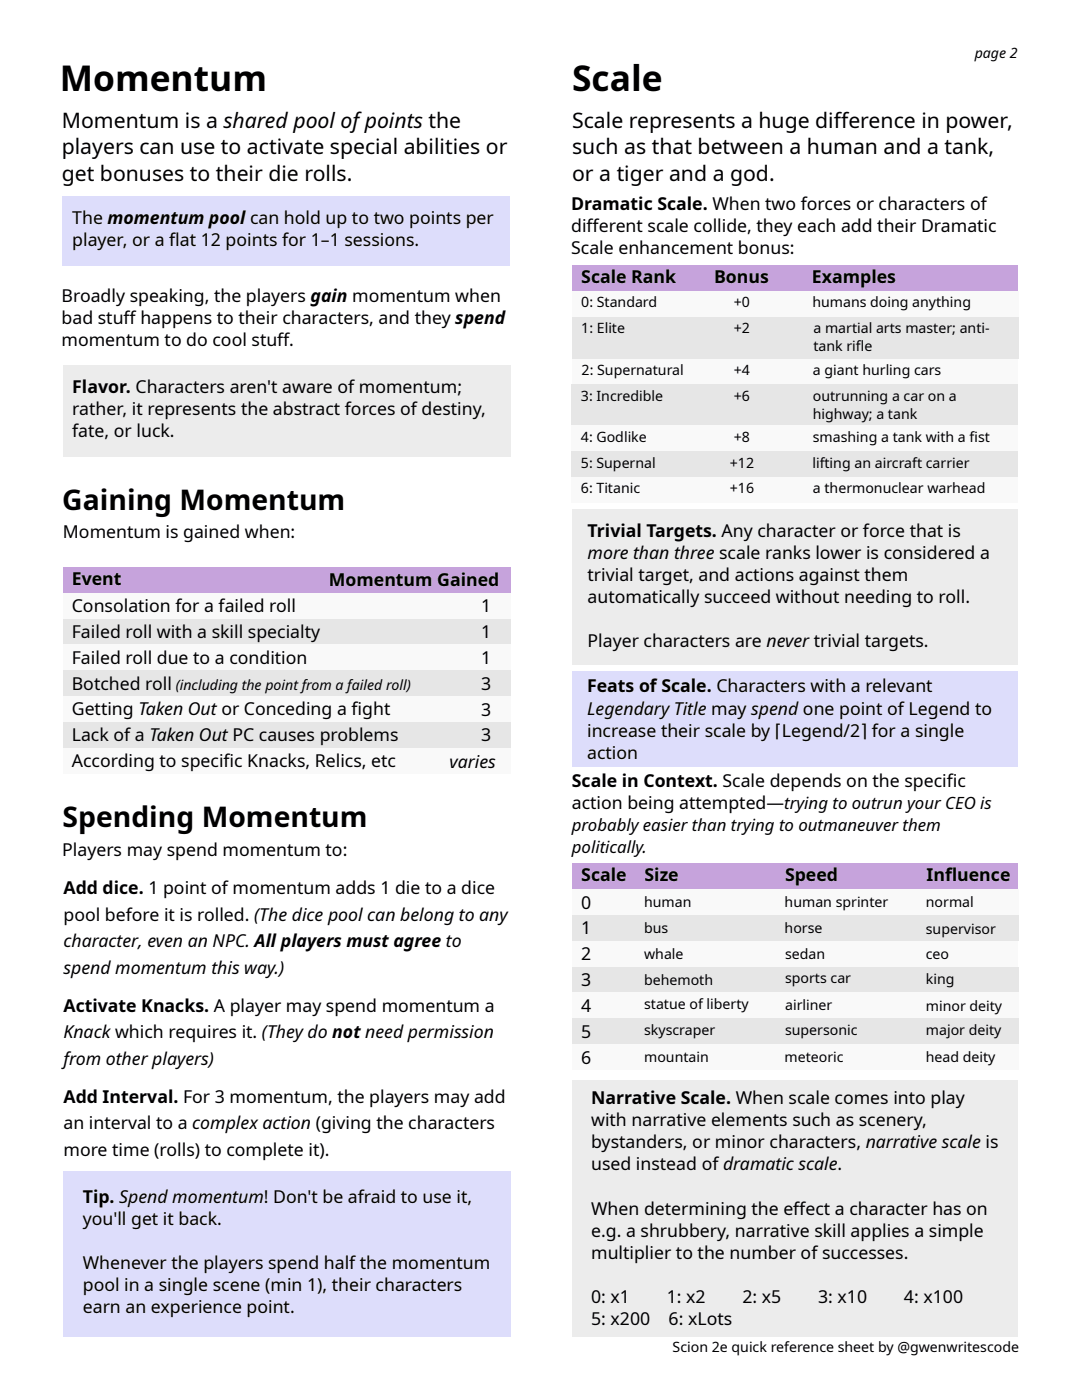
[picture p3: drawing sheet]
<svg xmlns="http://www.w3.org/2000/svg" width="216mm" height="279mm" viewBox="0 0 216 279" stroke-linecap="round" stroke-linejoin="round" font-family="sans-serif">
<defs><g id="words">
<g font-size="7.1">
<text x="11.9" y="18.1">Momentum</text>
<text x="114.2" y="18.1">Scale</text>
</g>
<g font-size="5.6">
<text x="12.4" y="101.8">Gaining Momentum</text>
<text x="12.5" y="165.1">Spending Momentum</text>
</g>
<g font-size="4.2">
<text x="12.3" y="25.5">Momentum is a shared pool of points the</text>
<text x="114.2" y="25.5">Scale represents a huge diference in power,</text>
<text x="166.4" y="25.5">f</text>
<text x="12.3" y="30.8">players can use to activate special abilities or</text>
<text x="114.2" y="30.8">such as that between a human and a tank,</text>
<text x="12.3" y="36.1">get bonuses to their die rolls.</text>
<text x="114.2" y="36.1">or a tiger and a god.</text>
</g>
<g font-size="3.5">
<text x="114" y="41.9">Dramatic Scale. When two forces or characters of</text>
<text x="14.4" y="44.7">The momentum pool can hold up to two points per</text>
<text x="114" y="46.3">diferent scale collide, they each add their Dramatic</text>
<text x="117" y="46.3">f</text>
<text x="14.4" y="49.1">player, or a fat 12 points for 1–1 sessions.</text>
<text x="33.8" y="49.1">l</text>
<text x="114" y="50.7">Scale enhancement bonus:</text>
<text x="116" y="56.4">Scale Rank</text>
<text x="142.5" y="56.4">Bonus</text>
<text x="162" y="56.4">Examples</text>
<text x="12.3" y="60.2">Broadly speaking, the players gain momentum when</text>
<text x="12.3" y="64.6">bad stuf happens to their characters, and they spend</text>
<text x="24.7" y="64.6">f</text>
<text x="12.3" y="69">momentum to do cool stuf.</text>
<text x="55.3" y="69">f</text>
<text x="14.4" y="78.3">Flavor. Characters aren't aware of momentum;</text>
<text x="14.4" y="82.7">rather, it represents the abstract forces of destiny,</text>
<text x="14.4" y="87.2">fate, or luck.</text>
<text x="12.6" y="107.3">Momentum is gained when:</text>
<text x="117.2" y="107.1">Trivial Targets. Any character or force that is</text>
<text x="117.2" y="111.5">more than three scale ranks lower is considered a</text>
<text x="14.3" y="116.7">Event</text>
<text x="65.6" y="116.9">Momentum Gained</text>
<text x="117.2" y="115.9">trivial target, and actions against them</text>
<text x="14.3" y="122.1">Consolation for a failed roll</text>
<text x="96" y="122.1">1</text>
<text x="117.2" y="120.3">automatically succeed without needing to roll.</text>
<text x="14.3" y="127.3">Failed roll with a skill specialty</text>
<text x="96" y="127.3">1</text>
<text x="117.2" y="129.1">Player characters are never trivial targets.</text>
<text x="14.3" y="132.4">Failed roll due to a condition</text>
<text x="14.3" y="137.6">Botched roll</text>
<text x="96" y="132.5">1</text>
<text x="96" y="137.6">3</text>
<text x="14.3" y="142.8">Getting Taken Out or Conceding a fght</text>
<text x="70.1" y="142.8">i</text>
<text x="96" y="142.8">3</text>
<text x="117.2" y="138.2">Feats of Scale. Characters with a relevant</text>
<text x="117.2" y="142.6">Legendary Title may spend one point of Legend to</text>
<text x="14.3" y="147.9">Lack of a Taken Out PC causes problems</text>
<text x="96" y="147.9">3</text>
<text x="117.2" y="147">increase their scale by ⌈Legend/2⌉ for a single</text>
<text x="14.3" y="153.1">According to specifc Knacks, Relics, etc</text>
<text x="44.6" y="153.1">i</text>
<text x="89.7" y="153.2">varies</text>
<text x="117.2" y="151.5">action</text>
<text x="114.1" y="157.1">Scale in Context. Scale depends on the specifc</text>
<text x="114.1" y="161.5">action being attempted—trying to outrun your CEO is</text>
<text x="188.9" y="157.1">i</text>
<text x="12.4" y="170.9">Players may spend momentum to:</text>
<text x="12.7" y="178.5">Add dice. 1 point of momentum adds 1 die to a dice</text>
<text x="116" y="175.8">Scale</text>
<text x="128.6" y="175.8">Size</text>
<text x="156.6" y="175.8">Speed</text>
<text x="184.9" y="175.8">Infuence</text>
<text x="188.6" y="175.8">l</text>
<text x="12.7" y="183.8">pool before it is rolled. (The dice pool can belong to any</text>
<text x="116" y="181.3">0</text>
<text x="12.7" y="189.1">character, even an NPC. All players must agree to</text>
<text x="116" y="186.5">1</text>
<text x="116" y="191.7">2</text>
<text x="12.7" y="194.4">spend momentum this way.)</text>
<text x="116" y="196.8">3</text>
<text x="12.7" y="201.9">Activate Knacks. A player may spend momentum a</text>
<text x="116" y="202">4</text>
<text x="12.7" y="207.2">Knack which requires it. (They do not need permission</text>
<text x="116" y="207.2">5</text>
<text x="12.7" y="212.5">from other players)</text>
<text x="116" y="212.3">6</text>
<text x="12.7" y="220.1">Add Interval. For 3 momentum, the players may add</text>
<text x="118" y="220.4">Narrative Scale. When scale comes into play</text>
<text x="12.7" y="225.3">an interval to a complex action (giving the characters</text>
<text x="118" y="224.8">with narrative elements such as scenery,</text>
<text x="12.7" y="230.6">more time (rolls) to complete it).</text>
<text x="118" y="229.2">bystanders, or minor characters, narrative scale is</text>
<text x="118" y="233.6">used instead of dramatic scale.</text>
<text x="16.5" y="240.1">Tip. Spend momentum! Don't be afraid to use it,</text>
<text x="16.5" y="244.5">you'll get it back.</text>
<text x="118" y="242.4">When determining the efect a character has on</text>
<text x="158.3" y="242.4">f</text>
<text x="118" y="246.8">e.g. a shrubbery, narrative skill applies a simple</text>
<text x="118" y="251.2">multiplier to the number of successes.</text>
<text x="16.5" y="253.3">Whenever the players spend half the momentum</text>
<text x="16.5" y="257.7">pool in a single scene (min 1), their characters</text>
<text x="16.5" y="262.1">earn an experience point.</text>
<text x="118" y="260">0: x1</text>
<text x="133.1" y="260">1: x2</text>
<text x="148.2" y="260">2: x5</text>
<text x="163.3" y="260">3: x10</text>
<text x="180.4" y="260">4: x100</text>
<text x="118" y="264.5">5: x200</text>
<text x="133.4" y="264.5">6: xLots</text>
</g>
<g font-size="3.4">
<text x="114.1" y="165.9">probably easier than trying to outmaneuver them</text>
<text x="114.1" y="170.3">politically.</text>
</g>
<g font-size="2.8">
<text x="194.5" y="11.6">page 2</text>
<text x="116" y="61.3">0: Standard</text>
<text x="146.4" y="61.3">+0</text>
<text x="162.1" y="61.3">humans doing anything</text>
<text x="116" y="66.5">1: Elite</text>
<text x="146.4" y="66.5">+2</text>
<text x="162.3" y="66.5">a martial arts master; anti-</text>
<text x="162.3" y="70">tank rife</text>
<text x="170.8" y="70">l</text>
<text x="116.1" y="74.8">2: Supernatural</text>
<text x="146.4" y="74.8">+4</text>
<text x="162.2" y="74.8">a giant hurling cars</text>
<text x="115.9" y="80">3: Incredible</text>
<text x="146.4" y="80">+6</text>
<text x="162.2" y="80">outrunning a car on a</text>
<text x="162.2" y="83.5">highway; a tank</text>
<text x="115.9" y="88.1">4: Godlike</text>
<text x="146.4" y="88.1">+8</text>
<text x="162.2" y="88.1">smashing a tank with a fst</text>
<text x="193.5" y="88.1">i</text>
<text x="115.9" y="93.3">5: Supernal</text>
<text x="145.6" y="93.3">+12</text>
<text x="162.1" y="93.3">lifting an aircraft carrier</text>
<text x="115.9" y="98.5">6: Titanic</text>
<text x="145.6" y="98.5">+16</text>
<text x="162.2" y="98.5">a thermonuclear warhead</text>
<text x="35.1" y="137.6">(including the point from a failed roll)</text>
<text x="128.5" y="181.1">human</text>
<text x="156.6" y="181.1">human sprinter</text>
<text x="184.7" y="181.1">normal</text>
<text x="128.5" y="186.2">bus</text>
<text x="128.5" y="191.4">whale</text>
<text x="156.6" y="186.2">horse</text>
<text x="156.7" y="191.4">sedan</text>
<text x="184.7" y="186.4">supervisor</text>
<text x="184.7" y="191.4">ceo</text>
<text x="128.5" y="196.6">behemoth</text>
<text x="156.7" y="196.1">sports car</text>
<text x="184.7" y="196.4">king</text>
<text x="128.5" y="201.4">statue of liberty</text>
<text x="156.7" y="201.5">airliner</text>
<text x="184.7" y="201.7">minor deity</text>
<text x="128.5" y="206.6">skyscraper</text>
<text x="156.7" y="206.6">supersonic</text>
<text x="184.7" y="206.6">major deity</text>
<text x="128.5" y="212">mountain</text>
<text x="156.6" y="212">meteoric</text>
<text x="184.7" y="212">head deity</text>
<text x="134.2" y="269.7">Scion 2e quick reference sheet by @gwenwritescode</text>
</g>
</g></defs>
<path d="M12.5 39.1h89.3v13.8h-89.3z" fill="#ddddfb"/>
<path d="M12.5 72.8h89.3v18.3h-89.3z" fill="#ececec"/>
<path d="M12.5 233.6h89.3v33.1h-89.3z" fill="#ddddfb"/>
<path d="M12.5 113.1h89.3v5.2h-89.3z" fill="#c6a3dc"/>
<path d="M12.5 118.3h89.3v5.2h-89.3z" fill="#f9f9f9"/>
<path d="M12.5 123.5h89.3v5.1h-89.3z" fill="#e6e6e6"/>
<path d="M12.5 128.6h89.3v5.2h-89.3z" fill="#f9f9f9"/>
<g fill="#e6e6e6">
<path d="M12.5 133.8h89.3v5.2h-89.3z"/>
<path d="M12.5 144.1h89.3v5.1h-89.3z"/>
</g>
<path d="M114.2 52.9h88.9v5.2h-88.9z" fill="#c6a3dc"/>
<path d="M114.2 58.1h89v5.1h-89z" fill="#f9f9f9"/>
<path d="M114.2 63.2h89v8.4h-89z" fill="#e6e6e6"/>
<path d="M114.2 71.6h88.9v5.1h-88.9z" fill="#f9f9f9"/>
<path d="M114.1 76.7h89v8.1h-89z" fill="#e6e6e6"/>
<path d="M114.1 84.8h89v5.2h-89z" fill="#f9f9f9"/>
<path d="M114.1 90.1h89v5.1h-89z" fill="#e6e6e6"/>
<path d="M114.1 95.2h89v5.2h-89z" fill="#f9f9f9"/>
<path d="M114.2 101.7h88.9v30.9h-88.9z" fill="#ececec"/>
<g fill="#f9f9f9">
<path d="M12.5 139h89.3v5.1h-89.3z"/>
<path d="M12.5 149.2h89.3v5.2h-89.3z"/>
</g>
<path d="M114.2 133.9h88.9v19.2h-88.9z" fill="#ddddfb"/>
<path d="M114.2 215.5h88.9v51.2h-88.9z" fill="#ececec"/>
<path d="M114.2 172.3h88.9v5.1h-88.9z" fill="#c6a3dc"/>
<path d="M114.2 177.4h89v5.2h-89z" fill="#f9f9f9"/>
<path d="M114.2 182.6h89v5.2h-89z" fill="#e6e6e6"/>
<path d="M114.2 187.8h88.9v5.1h-88.9z" fill="#f9f9f9"/>
<path d="M114.2 192.9h89v5.2h-89z" fill="#e6e6e6"/>
<path d="M114.2 198h89v5.2h-89z" fill="#f9f9f9"/>
<path d="M114.2 203.3h89v5.1h-89z" fill="#e6e6e6"/>
<path d="M114.2 208.4h89v5.2h-89z" fill="#f9f9f9"/>
<use href="#words"/>
</svg>
